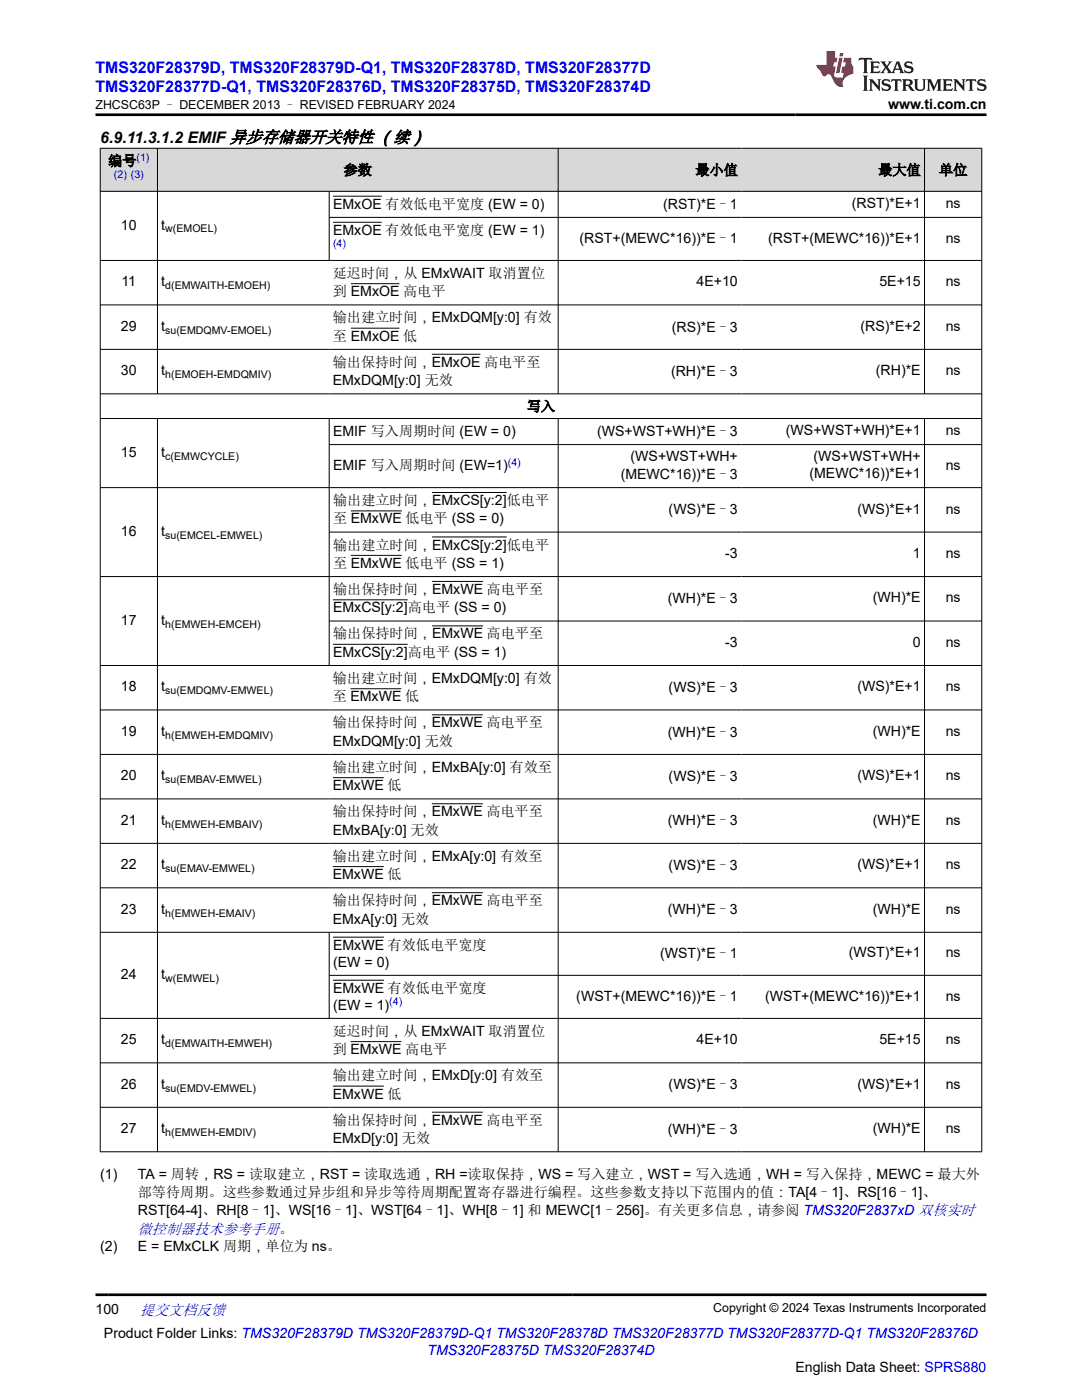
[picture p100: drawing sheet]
<svg xmlns="http://www.w3.org/2000/svg" width="216mm" height="279mm" viewBox="0 0 216 279" stroke-linecap="round" stroke-linejoin="round" font-family="sans-serif">
<defs><g id="words">
<g font-size="3.2" fill="#00f">
<text x="19" y="14.5">TMS320F28379D, TMS320F28379D-Q1, TMS320F28378D, TMS320F28377D</text>
<text x="19" y="18.3">TMS320F28377D-Q1, TMS320F28376D, TMS320F28375D, TMS320F28374D</text>
</g>
<text font-size="3.2" x="20" y="28.4">6.9.11.3.1.2 EMIF 异步存储器开关特性 （续）</text>
<g font-size="3" fill="#00f">
<text x="27.5" y="246.2">微控制器技术参考手册。</text>
<text x="27.9" y="262.4">提交文档反馈</text>
</g>
<g font-size="2.8">
<text x="177.2" y="21.7">www.ti.com.cn</text>
<text x="21.6" y="33.1">编号</text>
<text x="68.6" y="34.9">参数</text>
<text x="138.8" y="34.9">最小值</text>
<text x="175.2" y="34.9">最大值</text>
<text x="187.4" y="34.9">单位</text>
<text x="66.5" y="41.7">EMxOE 有效低电平宽度 (EW = 0)</text>
<text x="132.3" y="41.7">(RST)*E–1</text>
<text x="170" y="41.5">(RST)*E+1</text>
<text x="188.7" y="41.5">ns</text>
<text x="24.1" y="45.8">10</text>
<text x="32.2" y="45.8">t</text>
<text x="66.5" y="46.9">EMxOE 有效低电平宽度 (EW = 1)</text>
<text x="115.6" y="48.6">(RST+(MEWC*16))*E–1</text>
<text x="153.3" y="48.4">(RST+(MEWC*16))*E+1</text>
<text x="188.7" y="48.4">ns</text>
<text x="24.2" y="57.1">11</text>
<text x="32.2" y="57.1">t</text>
<text x="66.4" y="55.5">延迟时间，从 EMxWAIT 取消置位</text>
<text x="66.4" y="59.1">到 EMxOE 高电平</text>
<text x="139" y="57.1">4E+10</text>
<text x="175.5" y="57.1">5E+15</text>
<text x="188.7" y="57.1">ns</text>
<text x="66.4" y="64.3">输出建立时间，EMxDQM[y:0] 有效</text>
<text x="24.1" y="66">29</text>
<text x="32.2" y="66">t</text>
<text x="66.4" y="68">至 EMxOE 低</text>
<text x="134" y="66.2">(RS)*E–3</text>
<text x="171.7" y="66">(RS)*E+2</text>
<text x="188.7" y="66">ns</text>
<text x="24.1" y="74.9">30</text>
<text x="32.2" y="74.9">t</text>
<text x="66.4" y="73.2">输出保持时间，EMxOE 高电平至</text>
<text x="66.4" y="76.9">EMxDQM[y:0] 无效</text>
<text x="133.9" y="75">(RH)*E–3</text>
<text x="174.8" y="74.9">(RH)*E</text>
<text x="188.7" y="74.9">ns</text>
<text x="105.1" y="82.1">写入</text>
<text x="66.5" y="87">EMIF 写入周期时间 (EW = 0)</text>
<text x="119.2" y="87">(WS+WST+WH)*E–3</text>
<text x="156.8" y="86.9">(WS+WST+WH)*E+1</text>
<text x="188.7" y="86.9">ns</text>
<text x="24.1" y="91.2">15</text>
<text x="32.2" y="91.2">t</text>
<text x="66.5" y="93.9">EMIF 写入周期时间 (EW=1)</text>
<text x="123.9" y="95.6">(MEWC*16))*E–3</text>
<text x="125.8" y="91.9">(WS+WST+WH+</text>
<text x="161.5" y="95.4">(MEWC*16))*E+1</text>
<text x="162.3" y="92.1">(WS+WST+WH+</text>
<text x="188.7" y="93.8">ns</text>
<text x="66.5" y="100.8">输出建立时间，EMxCS[y:2]低电平</text>
<text x="24.1" y="106.9">16</text>
<text x="32.2" y="106.9">t</text>
<text x="66.5" y="104.5">至 EMxWE 低电平 (SS = 0)</text>
<text x="133.4" y="102.6">(WS)*E–3</text>
<text x="171.1" y="102.5">(WS)*E+1</text>
<text x="188.7" y="102.5">ns</text>
<text x="66.5" y="109.7">输出建立时间，EMxCS[y:2]低电平</text>
<text x="66.5" y="113.3">至 EMxWE 低电平 (SS = 1)</text>
<text x="144.7" y="111.4">-3</text>
<text x="182.1" y="111.4">1</text>
<text x="188.7" y="111.4">ns</text>
<text x="66.5" y="118.5">输出保持时间，EMxWE 高电平至</text>
<text x="24.1" y="124.7">17</text>
<text x="32.2" y="124.7">t</text>
<text x="66.5" y="122.2">EMxCS[y:2]高电平 (SS = 0)</text>
<text x="133.3" y="120.4">(WH)*E–3</text>
<text x="174.1" y="120.2">(WH)*E</text>
<text x="188.7" y="120.2">ns</text>
<text x="66.5" y="127.4">输出保持时间，EMxWE 高电平至</text>
<text x="66.5" y="131.1">EMxCS[y:2]高电平 (SS = 1)</text>
<text x="144.7" y="129.1">-3</text>
<text x="182.1" y="129.1">0</text>
<text x="188.7" y="129.1">ns</text>
<text x="24.1" y="138">18</text>
<text x="32.2" y="138">t</text>
<text x="66.4" y="136.3">输出建立时间，EMxDQM[y:0] 有效</text>
<text x="171.1" y="138">(WS)*E+1</text>
<text x="188.7" y="138">ns</text>
<text x="66.4" y="140">至 EMxWE 低</text>
<text x="133.4" y="138.1">(WS)*E–3</text>
<text x="24.1" y="146.9">19</text>
<text x="32.2" y="146.9">t</text>
<text x="66.4" y="145.2">输出保持时间，EMxWE 高电平至</text>
<text x="66.4" y="148.8">EMxDQM[y:0] 无效</text>
<text x="133.3" y="147">(WH)*E–3</text>
<text x="174.1" y="146.9">(WH)*E</text>
<text x="188.7" y="146.9">ns</text>
<text x="24.1" y="155.7">20</text>
<text x="32.2" y="155.7">t</text>
<text x="66.4" y="154">输出建立时间，EMxBA[y:0] 有效至</text>
<text x="133.4" y="155.9">(WS)*E–3</text>
<text x="171.1" y="155.7">(WS)*E+1</text>
<text x="188.7" y="155.7">ns</text>
<text x="66.4" y="157.7">EMxWE 低</text>
<text x="24.1" y="164.6">21</text>
<text x="32.2" y="164.6">t</text>
<text x="66.4" y="162.9">输出保持时间，EMxWE 高电平至</text>
<text x="66.4" y="166.6">EMxBA[y:0] 无效</text>
<text x="133.3" y="164.7">(WH)*E–3</text>
<text x="174.1" y="164.6">(WH)*E</text>
<text x="188.7" y="164.6">ns</text>
<text x="24.1" y="173.5">22</text>
<text x="32.2" y="173.5">t</text>
<text x="66.4" y="171.8">输出建立时间，EMxA[y:0] 有效至</text>
<text x="133.4" y="173.6">(WS)*E–3</text>
<text x="171.1" y="173.5">(WS)*E+1</text>
<text x="188.7" y="173.5">ns</text>
<text x="66.4" y="175.5">EMxWE 低</text>
<text x="24.1" y="182.4">23</text>
<text x="32.2" y="182.4">t</text>
<text x="66.4" y="180.7">输出保持时间，EMxWE 高电平至</text>
<text x="66.4" y="184.3">EMxA[y:0] 无效</text>
<text x="133.3" y="182.5">(WH)*E–3</text>
<text x="174.1" y="182.4">(WH)*E</text>
<text x="188.7" y="182.4">ns</text>
<text x="66.5" y="189.5">EMxWE 有效低电平宽度</text>
<text x="131.7" y="191.2">(WST)*E–1</text>
<text x="169.4" y="191.1">(WST)*E+1</text>
<text x="188.7" y="191.1">ns</text>
<text x="24.1" y="195.4">24</text>
<text x="32.2" y="195.4">t</text>
<text x="66.5" y="192.9">(EW = 0)</text>
<text x="66.5" y="198.1">EMxWE 有效低电平宽度</text>
<text x="66.5" y="201.5">(EW = 1)</text>
<text x="115" y="199.8">(WST+(MEWC*16))*E–1</text>
<text x="152.7" y="199.7">(WST+(MEWC*16))*E+1</text>
<text x="188.7" y="199.7">ns</text>
<text x="24.1" y="208.4">25</text>
<text x="32.2" y="208.4">t</text>
<text x="66.4" y="206.7">延迟时间，从 EMxWAIT 取消置位</text>
<text x="139" y="208.4">4E+10</text>
<text x="175.5" y="208.4">5E+15</text>
<text x="188.7" y="208.4">ns</text>
<text x="66.4" y="210.4">到 EMxWE 高电平</text>
<text x="66.4" y="215.6">输出建立时间，EMxD[y:0] 有效至</text>
<text x="24.1" y="217.3">26</text>
<text x="32.2" y="217.3">t</text>
<text x="66.4" y="219.3">EMxWE 低</text>
<text x="133.4" y="217.4">(WS)*E–3</text>
<text x="171.1" y="217.3">(WS)*E+1</text>
<text x="188.7" y="217.3">ns</text>
<text x="24.1" y="226.2">27</text>
<text x="32.2" y="226.2">t</text>
<text x="66.4" y="224.5">输出保持时间，EMxWE 高电平至</text>
<text x="133.3" y="226.3">(WH)*E–3</text>
<text x="174.1" y="226.2">(WH)*E</text>
<text x="188.7" y="226.2">ns</text>
<text x="66.4" y="228.1">EMxD[y:0] 无效</text>
<text x="20" y="235.2">(1)</text>
<text x="27.5" y="235.2">TA = 周转，RS = 读取建立，RST = 读取选通，RH =读取保持，WS = 写入建立，WST = 写入选通，WH = 写入保持，MEWC = 最大外</text>
<text x="27.5" y="238.9">部等待周期。这些参数通过异步组和异步等待周期配置寄存器进行编程。这些参数支持以下范围内的值：TA[4–1]、RS[16–1]、</text>
<text x="27.5" y="242.6">RST[64-4]、RH[8–1]、WS[16–1]、WST[64–1]、WH[8–1] 和 MEWC[1–256]。有关更多信息，请参阅 TMS320F2837xD 双核实时</text>
<text x="20" y="249.6">(2)</text>
<text x="27.5" y="249.6">E = EMxCLK 周期，单位为 ns。</text>
<text x="19" y="262.1">100</text>
<text x="20.7" y="266.9">Product Folder Links: TMS320F28379D TMS320F28379D-Q1 TMS320F28378D TMS320F28377D TMS320F28377D-Q1 TMS320F28376D</text>
<text x="158.7" y="273.7">English Data Sheet: SPRS880</text>
</g>
<text font-size="2.8" fill="#00f" x="85.3" y="270.3">TMS320F28375D TMS320F28374D</text>
<g font-size="2.5">
<text x="19" y="21.8">ZHCSC63P – DECEMBER 2013 – REVISED FEBRUARY 2024</text>
<text x="142.3" y="261.8">Copyright © 2024 Texas Instruments Incorporated</text>
</g>
<g font-size="2.1" fill="#00f">
<text x="22.7" y="35.5">(2) (3)</text>
<text x="27.2" y="32.1">(1)</text>
<text x="66.5" y="49.3">(4)</text>
<text x="101.3" y="93">(4)</text>
<text x="77.7" y="200.6">(4)</text>
</g>
<g font-size="2.1">
<text x="33" y="46.4">w(EMOEL)</text>
<text x="33" y="57.7">d(EMWAITH-EMOEH)</text>
<text x="33" y="66.6">su(EMDQMV-EMOEL)</text>
<text x="33" y="75.5">h(EMOEH-EMDQMIV)</text>
<text x="33" y="91.7">c(EMWCYCLE)</text>
<text x="33" y="107.5">su(EMCEL-EMWEL)</text>
<text x="33" y="125.2">h(EMWEH-EMCEH)</text>
<text x="33" y="138.5">su(EMDQMV-EMWEL)</text>
<text x="33" y="147.4">h(EMWEH-EMDQMIV)</text>
<text x="33" y="156.3">su(EMBAV-EMWEL)</text>
<text x="33" y="165.2">h(EMWEH-EMBAIV)</text>
<text x="33" y="174">su(EMAV-EMWEL)</text>
<text x="33" y="182.9">h(EMWEH-EMAIV)</text>
<text x="33" y="195.9">w(EMWEL)</text>
<text x="33" y="209">d(EMWAITH-EMWEH)</text>
<text x="33" y="217.8">su(EMDV-EMWEL)</text>
<text x="33" y="226.7">h(EMWEH-EMDIV)</text>
</g>
</g></defs>
<g fill="#d8d8d8">
<path d="M20 29.6h175.9v8.6h-175.9z" fill-rule="evenodd"/>
<path d="M20.1 29.7h11.3v8.4h-11.3z" fill-rule="evenodd"/>
<path d="M31.5 29.7h79.8v8.4h-79.8z" fill-rule="evenodd"/>
<path d="M111.4 29.7h36.5v8.4h-36.5z" fill-rule="evenodd"/>
<path d="M147.9 29.7h36.5v8.4h-36.5z" fill-rule="evenodd"/>
<path d="M184.5 29.7h11.3v8.4h-11.3z" fill-rule="evenodd"/>
</g>
<g fill="none" stroke="#000" stroke-width=".2">
<path d="M19.9 29.6h176.1M19.9 38.2h176.1M20 29.5v200.4M31.4 29.5v49.2M65.7 38.2v13.8M66.5 39.2h9.7M111.4 29.5v49.2M184.5 29.5v49.2M195.9 29.5v200.4M19.9 52h176.1M65.7 43.4h130.3M66.5 44.4h9.7"/>
<path d="M70 56.6h9.7M19.9 60.9h176.1M19.9 69.7h176.1M19.9 78.6h176.1M70 65.5h9.7M86.1 70.7h9.8M19.9 83.5h176.1M19.9 97.3h176.1M31.4 83.5v146.4M65.7 83.5v49.4M65.7 88.7h130.3M86.2 98.3h14.9"/>
<path d="M111.4 83.5v146.4M184.5 83.5v146.4M65.7 106.2h130.3M66.5 119.7h14.9M70 102h10.2M70 110.8h10.2M86.2 107.2h14.9M86.2 116h10.2M196 115.1h-176.1M19.9 132.8h176.1M65.7 123.9h130.3M66.5 128.6h14.9"/>
<path d="M69.9 137.5h10.2M86.2 124.9h10.2M19.9 141.7h176.1M19.9 150.6h176.1M19.9 159.4h176.1M66.4 155.2h10.2M86.1 142.7h10.2M19.9 168.3h176.1M19.9 177.2h176.1M66.4 173h10.2M86.1 160.4h10.2M86.1 178.2h10.2"/>
<path d="M19.9 186.1h176.1M65.7 186.1v17.2M65.7 194.7h130.3M66.5 187h10.1M66.5 195.6h10.1M19.9 203.2h176.1M19.9 212.1h176.1M66.4 216.8h10.2M69.9 207.9h10.2M19.9 221h176.1M19.9 229.9h176.1M86.1 222h10.2"/>
</g>
<path d="M171.5 11.6l-.2 .5 .5-.2h.6v.1v2.2l-.2 .4h1l-.2-.4v-2.2v-.1h.5l.5 .2-.1-.5zM173.6 12.3l.2 .4v1.5l-.2 .4h1.9l.1-.6a1.08 1.08 0 0 1-1.3 .2v-.7h.6l.4 .2v-.7l-.4 .2h-.6v-.5l.2-.2a1 1 0 0 1 1 .3l-.1-.5zM175.7 12.3l.9 1.1-1 1.2h.9l-.2-.2 .5-.8 .4 .8-.2 .2h1.6l-.2-.2 .2-.5h.9l.1 .5-.1 .2h.9l-.2-.3-.8-2h-.5l-.9 2.2-.9-1.1 .9-1.1h-.8l.2 .2-.4 .6-.4-.6 .2-.2zM179 12.7l.4 1h-.7zM180.7 12.4a.65 .65 0 0 0-.2 .7 .65 .65 0 0 0 .6 .5l.6 .1 .1 .3a.79 .79 0 0 1-.7 .4 .79 .79 0 0 1-.7-.5l.1 .7 .2-.1a.93 .93 0 0 0 1.1 .1 .93 .93 0 0 0 .4-1 1.46 1.46 0 0 0-1.2-.6l-.1-.3a1.09 1.09 0 0 1 1.2 .2l-.2-.6-.1 .1-.5-.2zM172.2 15.1l.2 .4v2.2l-.2 .4h1l-.2-.4v-2.2l.2-.4zM173.4 15.8l.2 .4v1.5l-.2 .4h.8l-.3-.4 .1-1.3 1.6 1.8v-2l.2-.4h-.7l.1 .2 .1 1.1-1.2-1.3zM176.2 15.9a.65 .65 0 0 0-.2 .8 .65 .65 0 0 0 .6 .4l.6 .2 .1 .2a.79 .79 0 0 1-.7 .4 .79 .79 0 0 1-.7-.5l.1 .7 .2-.1a.93 .93 0 0 0 1.1 .1 .93 .93 0 0 0 .4-.9 1.46 1.46 0 0 0-1.2-.6l-.1-.4a1.09 1.09 0 0 1 1.2 .2l-.1-.6-.2 .1-.5-.1zM177.9 15.8l-.1 .6a.63 .63 0 0 1 .8-.3v1.6l-.3 .4h1l-.2-.4v-1.6a.66 .66 0 0 1 .8 .3l-.1-.6zM180 15.8l.2 .4v1.5l-.2 .4h1l-.2-.2-.1-.7h.5l.1 .2a.79 .79 0 0 0 1.2 .6l-1-.9a.61 .61 0 0 0 .6-.6 .61 .61 0 0 0-.5-.7zM180.8 16.1h.1a.47 .47 0 0 1 .5 .1 .47 .47 0 0 1 .1 .5l-.1 .1-.7 .1zM182.3 15.8l.2 .2a2.27 2.27 0 0 0 .4 2 1.04 1.04 0 0 0 1.7-.7v-1.3l.2-.2h-.8l.2 .4v1.1a.6 .6 0 0 1-.6 .6 .6 .6 0 0 1-.6-.6v-1.1l.3-.4zM184.9 15.8l.2 .4v1.5l-.2 .4h.8l-.3-.4v-1.4l.9 1.9 .9-1.9v1.4l-.3 .4h1l-.2-.4v-1.5l.2-.4h-.8l-.7 1.5-.6-1.5zM188.1 15.8l.2 .4v1.5l-.2 .4h1.9l.1-.6a1.09 1.09 0 0 1-1.3 .2v-.7h.6l.4 .2v-.6l-.4 .2h-.6v-.6l.2-.1a1.01 1.01 0 0 1 1 .3l-.1-.6zM190.2 15.8l.3 .4v1.5l-.3 .4h.8l-.2-.4v-1.3l1.6 1.8v-2l.2-.4h-.7l.2 .2v1.1l-1.2-1.3zM192.8 15.8l-.1 .6a.63 .63 0 0 1 .8-.3v1.6l-.3 .4h1l-.2-.4v-1.6a.66 .66 0 0 1 .8 .3l-.1-.6zM195.2 15.9a.65 .65 0 0 0-.2 .8 .65 .65 0 0 0 .6 .4l.6 .2 .2 .2a.79 .79 0 0 1-.7 .4 .79 .79 0 0 1-.7-.5l.1 .7 .2-.1a.93 .93 0 0 0 1 .1 .93 .93 0 0 0 .5-.9 1.46 1.46 0 0 0-1.3-.6v-.4a1.09 1.09 0 0 1 1.2 .2l-.2-.6-.2 .1-.5-.1z" fill="#231f20"/>
<path d="M164.9 10.2v2.8h-2l.1 .3 .8 1a.95 .95 0 0 0 1 .9 .59 .59 0 0 1 .5-.4 .59 .59 0 0 1 .5 .4l.4 .7a1.59 1.59 0 0 0 2.1 1.4 1.61 1.61 0 0 1 1-2.3l1-.3-.1-1.5a1.59 1.59 0 0 1-.3-1.7h-1.5l-.2 .9h.6l-.2 .9h-.5l-.2 1v.2l.4 .1-.1 .9h-.7a.73 .73 0 0 1-1-.7l.3-1.5h-.5l.1-.9h.5l.2-.9h-.5v-1.3zM167.4 11.5l-.6 3.1h.7l.6-3.1zM167.6 10.6l-.1 .6h.7l.1-.6z" fill="#ed1c24"/>
<path d="M19 22.9h177.8M19 258.4h177.8" fill="none" stroke="#000" stroke-width=".53"/>
<use href="#words"/>
</svg>
